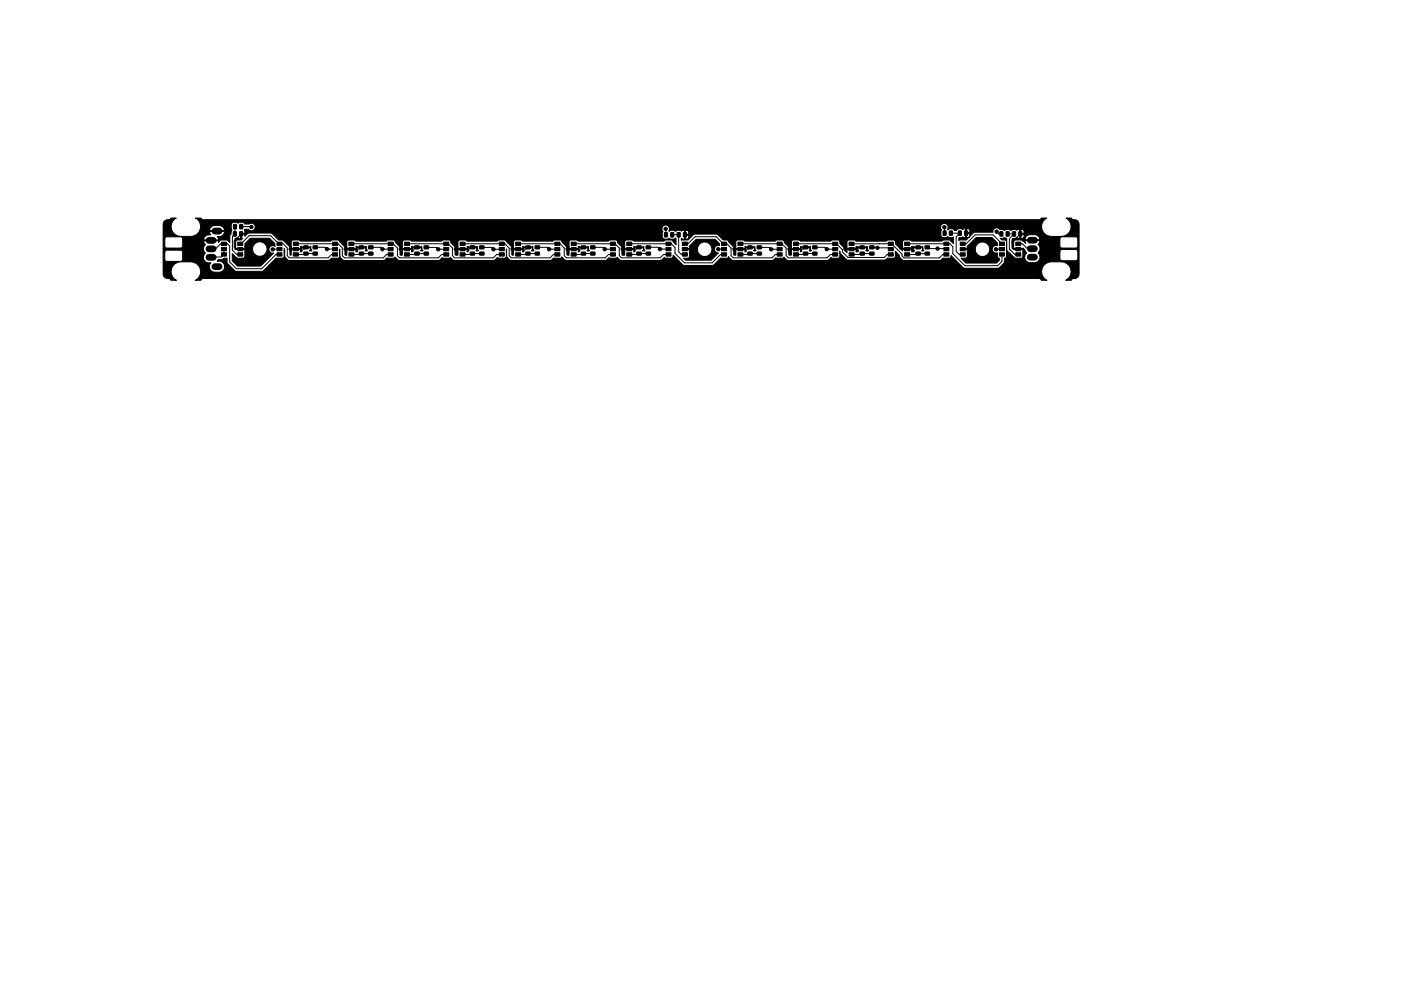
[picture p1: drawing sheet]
<svg xmlns="http://www.w3.org/2000/svg" width="420mm" height="297mm" viewBox="0 0 420 297" stroke-linecap="round" stroke-linejoin="round" font-family="sans-serif">
<path d="M62.7 72.1h1.2M62.7 74.6h1.2M62.7 77.1h1.2M64.4 69.3h1.3M64.4 79.9h1.3M309 72h1.2M309 74.5h1.2M309 77.1h1.2" fill="none" stroke="#000" stroke-width="2"/>
<g fill="#000" stroke="#000" stroke-width=".3">
<path d="M49.2 66.4l.6-.5 1.1-.1 .3-.4h1.7l-1 .8-.4 .8-.1 1.8 1.1 1.5 1.6 .5 4.1-.1 .9-.5 .9-1.3h2.8l.2 .2h4.2a1.34 1.34 0 0 0-1.4-1.5 2.88 2.88 0 0 0-2.4 .4l-.6 .9h-2.8l.2-1-.2-.9-.4-.8-1-.8h1.7l.2 .3 .5 .2h250.6l.4-.2 .3-.3h1.6l-1 .8-.4 .8v1.8l1.1 1.5 .8 .4 .9 .2 3.1-.1 1.6-.5 1.1-1.4 .1-1-.5-1.7-1-.8h1.6l.7 .5a1.41 1.41 0 0 1 1.6 1.3l-.1 15.4a1.97 1.97 0 0 1-1.6 .9l-.6 .5h-1.7l1.1-.8 .4-.8v-1.9l-1.1-1.4-.8-.5-.9-.1-3.9 .1-1.5 1.1-.4 1v1.6l.4 .9 1.1 .8h-1.7l-.3-.4-.4-.1h-250.6l-.5 .1-.3 .4h-1.6l1-.8 .4-.8v-1.9l-.4-.8-.7-.7-1.7-.5h-3.1l-1.6 .6-1 1.3-.2 1 .6 1.7 1 .9h-1.7l-.6-.5a1.52 1.52 0 0 1-1.7-1.4v-6.4h.5v2.1l.4 .5h4.4l.5-.3 .1-.3v-2.2l-.4-.5h-4.4l-.4 .2-.2 .5h-.5v-1.1h12.1l.1 .6 .5 .7a1.71 1.71 0 0 0-.4 2.1 1.71 1.71 0 0 0 2 .8 1.65 1.65 0 0 0-.3 1.7 1.65 1.65 0 0 0 1.5 1.1h1.6a1.7 1.7 0 0 0 1.3-2.2 1.7 1.7 0 0 0-2.2-1.1l.3-.5h1.1l.6-.4h1l.1 1.6 2.5 2.3h8l4.1-4 1.8 .1 .4-.2 .2-.4v-2.3l.2 2.4 .8 .9 .6 .3h11.8l.9-.8 1.7 .1 .5-.2 .2-.4v-2.1v2.2l.8 .9 .6 .3h11.6l1.1-.8 2 .1 .5-.4 .9 .9 .4 .2h11.6l1.2-.9 2 .2 .5-.3 .8 .8 .4 .2h11.7l.4-.2 .8-.8 .5 .3 2-.2 .2-.4v-2.2l.1 2.3 .8 .9 .5 .3h11.7l1.1-.8 1.9 .1 .5-.4 .9 .9 .4 .2h11.7l1.1-.9 2 .2 .5-.3 .8 .8 .5 .2h11.6l.4-.2 .8-.7 .5 .2h1.8l.3-.4 .1-.5 2.8 2.8 .6 .3h8.4l2.4-2.3 1.9 .1 .5-.5 .8 .9 .6 .3h11.6l1.2-.8 1.9 .1 .5-.3 .9 .8 .4 .2h11.6l.5-.2 .7-.7 .5 .2 1.9-.1 .3-.4v-1.6l.2 .8 2.1 1.8 11 .1 .9-.7h2.2l.2-.4v-1.6l1.2 1.2 .3 .8 1 .8h10.9l.9-.8 2 .1 .4-.8 4 3.8h10l.6-.2 1.3-1.4 .2-1.4 .6-.5v-4.5l-.4-.4-1-.1-.5-.5h.7a.73 .73 0 0 1 1.2 .2l.1 3.4 2.3 2.3 1.8 .1 .5-.2 .2-2.2-.2-.2-2.5 .1-.6-.6v-1.7h.5l.2 1.9h2.4l.2-.2 1.1 1.5a1.65 1.65 0 0 0-.5 1.8 1.65 1.65 0 0 0 1.5 1.1h1.7a1.65 1.65 0 0 0 1.2-1.2 1.65 1.65 0 0 0-.5-1.7l.3-.3h6.3v2.1l.4 .5h4.4l.5-.5v-2.3l-.5-.5h-4.3l-.4 .3-.1 .4h-6.3a1.64 1.64 0 0 0-.3-2.2l.5-.8-.1-.4h-4.2l-.1 .3 .2 .5-1.5-1h-1.6l-.5 .7h-.5v-.7l.2-.3h3.7l.1 .3 10.4-.2v2.1l.4 .5h4.4l.5-.5v-2.3l-.5-.5h-4.3l-.4 .3-.1 .4h-6.1a1.53 1.53 0 0 0-1.4-1.4 2.88 2.88 0 0 0-2.5 .4l-.5 .9h-3.7l.8-.2a.59 .59 0 0 1 1 0l.4-.1v-1.1h.2l.2 1.2 .5-.1 .3-.4-.1-.7h-1.2l.1-1.3h.2v1.1h.9a.73 .73 0 0 0-.4-1.2h-1.2l-.4 .2-.3-.2a1.34 1.34 0 0 0-1.5 .4 1.41 1.41 0 0 0-1.9-.2l-1.4-.2a1.17 1.17 0 0 0-1.4-.4 1.17 1.17 0 0 0-.7 1.2h-5.5l-2.6 2.4-2.1 .1v-.8l.7-.1a.59 .59 0 0 1 .9 0l.4-.1v-1.1h.3l.1 1.2 .6-.1 .2-.4-.1-.7h-1.1v-1.3h.3v1.1h.8a.73 .73 0 0 0-.4-1.2h-1.2l-.4 .2-.3-.2a1.27 1.27 0 0 0-1.6 .5l-.7-.2a1.4 1.4 0 0 0-1.8-.1h-.1a1.18 1.18 0 0 0-.3-1.6 1.18 1.18 0 0 0-1.6 .1 1.18 1.18 0 0 0 0 1.6l-.1 1.4a1 1 0 0 0 1.3 .9l.7-.3 .7 .3 1.1-.2v2.1l-1.4-1.2h-1.7l-.4 .4h-9.1l-.6-.4h-1.6l-.4 .3-.1 2.2 .1 .1h2.5l.1-.6 .8 .1 2.6-.1v.7l.3 .5h-.7l.3-.4-.2-.4h-2.3l-.2 .4a.41 .41 0 0 1 .3 .4 .41 .41 0 0 1-.2 .4h-.7l-.1-.7h-2.5l-.1 .4-2.2-2.1v-.8l-.5-.4h-1.7l-.5 .4h-9.1l-.6-.4h-1.6l-.4 .3-.1 2.2 .2 .1h2.4l.1-.6h3.4v.7l.4 .5-.8 .1 .2-.6-.1-.3h-2.4l-.2 .4a.41 .41 0 0 1 .3 .4 .41 .41 0 0 1-.2 .4h-.6l-.1-.7h-2.4l-.2 .9-.6-.5-.1-.8-1.4-1.4-.1-.7-.4-.4h-1.8l-.4 .4h-9.2l-.5-.4-2 .2-.2 .5 .2 1.9h2.4l.1-.6 .4 .1 2.6-.1v.7l.4 .5h-.8l.3-.4-.2-.4h-2.3l-.2 .4a.41 .41 0 0 1 .3 .4 .41 .41 0 0 1-.2 .4h-.3l-.1-.7h-2.4l-.2 1.7h-.6l-.2-.2v-2.2l-1.8-2.2h-1.8l-.4 .4h-9.1l-.6-.4-2 .2-.1 .5 .1 1.9h2.5l.1-.6 .3 .1 2.7-.1v.7l.3 .5h-.7l.2-.4-.1-.4h-2.4l-.1 .4a.41 .41 0 0 1 .3 .4 .41 .41 0 0 1-.3 .4h-.2l-.1-.7h-2.5l-.1 1.7h-.5l-.2-.2v-2.1l-.2-.4-1.5-1.8-1.4-.1-2-1.7h-6.6l-2 1.8h-2l.1-.6 .4 .3 .5-.2v-1h.2v1a.6 .6 0 0 0 .7 .1 .6 .6 0 0 0 .3-.5l-.1-.6h-1.1v-1.3h.2v1l1-.1-.1-.8a.81 .81 0 0 0-1.1-.1l-.5-.2-.4 .3-.3-.2a1.34 1.34 0 0 0-1.5 .3 1.41 1.41 0 0 0-1.9-.1h-.1a1.18 1.18 0 0 0-.2-1.6 1.18 1.18 0 0 0-1.6 .1 1.18 1.18 0 0 0-.1 1.6l-.1 1.4a1 1 0 0 0 1.4 .9l.7-.3 .3 .2a1.34 1.34 0 0 0 1.6-.3l.2 .2v1.9l-1.1-1.3-.5-.2h-1.6l-.4 .4h-9.2l-.4-.4-1.9 .1-.4 .6 .2 1.9h2.4l.1-.6 .5 .1 2.6-.1v.7l.3 .5h-.7l.3-.4-.2-.4h-2.3l-.2 .4 .3 .4-.3 .4h-.3l-.1-.7h-2.4l-.2 1.7-.8-.2v-2.2l-1.3-1.4-.2-.6-.4-.2h-1.7l-.4 .4h-9.1l-.5-.4-1.8 .1-.4 .6 .1 1.9h2.5l.1-.6 .4 .1 2.6-.1 .1 .7 .3 .5h-.7l.2-.4-.1-.4h-2.4l-.1 .4 .2 .4-.2 .4h-.3l-.1-.7h-2.5l-.1 1.7-.7-.2-.1-2.4-1.9-2h-1.7l-.5 .4h-9.1l-.6-.4-1.9 .2-.2 .5 .2 1.9h2.4l.1-.6 .5 .1 2.6-.1v.7l.3 .5h-.7l.3-.4-.2-.4h-2.3l-.2 .4a.41 .41 0 0 1 .3 .4 .41 .41 0 0 1-.2 .4h-.4l-.1-.7h-2.4l-.2 1.7h-.3l-.2-.2-.1-2.2-2-2.2h-1.8l-.4 .4h-9.2l-.4-.4h-1.6l-.7 .5 .2 2.1h2.4l.1-.6 .5 .1 2.7-.1v.7l.3 .5h-.7l.2-.4-.1-.4h-2.4l-.1 .4 .2 .4-.2 .4h-.4l-.1-.7h-2.4l-.2 1.7h-.7l-.1-.2-.1-2.2-1.7-2.2h-1.8l-.4 .4h-9.1l-.5-.4h-1.6l-.6 .5 .1 2.1h2.5l.1-.6 .5 .1 2.6-.1v.7l.3 .5h-.7l.3-.4-.2-.4h-2.3l-.2 .4 .3 .4-.2 .4h-.4l-.1-.7h-2.5l-.1 1.7h-.6l-.1-.2-.1-2.2-1.9-2.2h-1.7l-.5 .4h-9.1l-.4-.4h-1.7l-.6 .5 .2 2.1h2.4l.1-.6 .5 .1 2.7-.1v.7l.3 .5h-.7l.2-.4-.1-.4h-2.4l-.1 .4 .2 .4-.2 .4h-.4l-.1-.7h-2.4l-.2 1.7h-.4l-.1-.2-.1-2.2-2-2.2h-1.8l-.4 .4h-9.2l-.5-.4-2 .2-.2 .5 .2 1.9h2.4l.1-.6 .6 .1 2.6-.1v.7l.4 .5h-.8l.3-.4-.2-.4h-2.3l-.2 .4a.41 .41 0 0 1 .3 .4 .41 .41 0 0 1-.2 .4h-.5l-.1-.7h-2.4l-.2 1.7h-.2l-.2-.2v-2.1l-.2-.4-1.8-1.8-1.4-.1-2.2-2h-6.7l-1.2 .9-.1-.6h-.9v1.1l.4 .1-.5 .5-1.2 .1-.4 .4 .1 2.1h2.5l.1-1.5 1.7-1.6h5.7l1.6 1.6 .1 .9-.2-.1a1.14 1.14 0 0 0-1.6 .8 1.14 1.14 0 0 0 1.4 1.3l-3.9 3.9h-7l-1.5-1.6v-2.2l1.5 1.4h1.7l.5-.5-.1-2.1-2.6 .1-.2-.2h5.2l.1 .4a2.18 2.18 0 0 0 3.5 1.3 2.18 2.18 0 0 0-.4-3.7 2.18 2.18 0 0 0-3.2 2l-5.2-.1v-3.2l.8-.2 .7 .2 .2-1.4 1.2-.2-.1-.8 .1-.3 1.1 .1a1.14 1.14 0 0 0 1.6 .1 1.14 1.14 0 0 0 .2-1.6 1.14 1.14 0 0 0-1.6-.1l-1.3-.1a1.28 1.28 0 0 0-1.8-.4l-.2 .2a1.35 1.35 0 0 0-1.7-.2l-.3 .6v1.3l.2 .4-.3 1.1-.4 .6v2l-1-.8h-1.6l-.8 .8-.1-.5h-4.2l-.1 .4 .5 .7-.5 .7-.1 .6h-12.1v-2.9h.5v2.1l.4 .5 4.3 .1 .5-.2 .2-.4v-2.1h6.3l.1 .2h4.2l.1-.4-.4-.6h.7a1.34 1.34 0 0 0 1.4-1.5h-4.2l-.1 .4 .4 .6a1.78 1.78 0 0 0-2.2 1.3h-6.3l-.2-.5-.5-.2h-4.1l-.4 .2-.2 .5h-.5v-4.5zM66.4 75.8h1.5v1h-1.5zM66.4 74.2h1.5v1h-1.5zM66.4 72.6h1.5v1h-1.5zM70 69.5h.9l-.1 1.3-.8-.1zM70 67.3h.9l-.1 1.3-.8-.1zM71.9 69.5h.9l-.1 1.3-.8-.1zM71.9 67.3h.9l-.1 1.3-.8-.1zM71.3 75.8h1.5v1h-1.5zM71.3 74.2h1.5v1h-1.5zM71.3 72.6h1.5v1h-1.5zM83.1 75.8h1.5v1h-1.5z"/>
<path d="M83.1 74.2h1.5v1h-1.5zM83.1 72.6h1.5v1h-1.5zM88 75.8h1.5v1h-1.5zM88 74.2h1.5v1h-1.5zM88 72.6h1.5v1h-1.5zM91.1 75.6h1.2l.1 .8-1.2 .1zM91.1 73.7h1.2l.1 .8-1.2 .1zM93.9 73.7h1.2l.1 .8-1.2 .1zM93.9 75.6h1.2l.1 .8-1.2 .1zM99.7 75.8h1.5v1h-1.5zM99.7 74.2h1.5v1h-1.5zM99.7 72.6h1.5v1h-1.5z"/>
<path d="M104.6 75.8h1.5v1h-1.5zM104.6 74.2h1.5v1h-1.5zM104.6 72.6h1.5v1h-1.5zM107.8 75.6h1.2l.1 .8-1.3 .1zM107.8 73.7h1.2l.1 .8-1.3 .1zM110.6 73.7h1.2l.1 .8-1.3 .1zM110.6 75.6h1.2l.1 .8-1.3 .1zM116.4 75.8h1.5v1h-1.5zM116.4 74.2h1.5v1h-1.5zM116.4 72.6h1.5v1h-1.5zM121.3 75.8h1.5v1h-1.5zM121.3 74.2h1.5v1h-1.5z"/>
<path d="M121.3 72.6h1.5v1h-1.5zM124.4 75.6h1.2l.1 .8-1.2 .1zM124.4 73.7h1.2l.1 .8-1.2 .1zM127.2 73.7h1.2l.1 .8-1.3 .1zM127.2 75.6h1.2l.1 .8-1.3 .1zM133.1 75.8h1.5v1h-1.5zM133.1 74.2h1.5v1h-1.5zM133.1 72.6h1.5v1h-1.5zM138 75.8h1.5v1h-1.5zM138 74.2h1.5v1h-1.5zM138 72.6h1.5v1h-1.5zM141.1 75.6h1.2l.1 .8-1.3 .1z"/>
<path d="M141.1 73.7h1.2l.1 .8-1.3 .1zM143.9 73.7h1.2v.8l-1.2 .1zM143.9 75.6h1.2v.8l-1.2 .1zM149.7 75.8h1.5v1h-1.5zM149.7 74.2h1.5v1h-1.5zM149.7 72.6h1.5v1h-1.5zM154.6 75.8h1.5v1h-1.5zM154.6 74.2h1.5v1h-1.5zM154.6 72.6h1.5v1h-1.5zM157.7 75.6h1.2l.1 .8-1.3 .1zM157.7 73.7h1.2l.1 .8-1.3 .1zM160.5 73.7h1.2l.1 .8-1.3 .1z"/>
<path d="M160.5 75.6h1.2l.1 .8-1.3 .1zM166.4 75.8h1.5v1h-1.5zM166.4 74.2h1.5v1h-1.5zM166.4 72.6h1.5v1h-1.5zM171.3 75.8h1.5v1h-1.5zM171.3 74.2h1.5v1h-1.5zM171.3 72.6h1.5v1h-1.5zM174.4 75.6h1.2v.8l-1.2 .1zM174.4 73.7h1.2v.8l-1.2 .1zM177.2 73.7h1.2v.8l-1.2 .1zM177.2 75.6h1.2v.8l-1.2 .1zM183.1 75.8h1.5v1h-1.5z"/>
<path d="M183.1 74.2h1.5v1h-1.5zM183.1 72.6h1.5v1h-1.5zM188 75.8h1.5v1h-1.5zM188 74.2h1.5v1h-1.5zM188 72.6h1.5v1h-1.5zM191 75.6h1.2l.1 .8-1.3 .1zM191 73.7h1.2l.1 .8-1.3 .1zM193.8 73.7h1.2l.1 .8-1.3 .1zM193.8 75.6h1.2l.1 .8-1.3 .1zM199.3 69.7l.9 .1-.1 1.2h-.8zM199.7 75.8h1.5v1h-1.5zM199.7 74.2h1.5v1h-1.5z"/>
<path d="M199.7 72.6h1.5v1h-1.5zM201.2 69.7l.8 .1v1.2h-.8zM203.1 69.7l.9 .1-.1 1.2h-.8zM205 69.7l.9 .1-.1 1.2h-.8zM204.6 75.8h1.5v1h-1.5zM204.6 74.2h1.5v1h-1.5zM204.6 72.6h1.5v1h-1.5zM205.2 74.5h1.4l.1-.8 2.1-2h5.7l1.3 1.3v.6a1.14 1.14 0 0 0-1.5 .9 1.14 1.14 0 0 0 1.1 1.3l-2.1 2.2h-7.7l-.6-.6h1.4l.4-.6v-1.8l-1.6-.3h3.9a2.18 2.18 0 0 0 3.2 2 2.18 2.18 0 0 0 .3-3.7 2.18 2.18 0 0 0-3.4 1.3l-.1 .4h-3.9zM216.4 75.8h1.5v1h-1.5zM216.4 74.2h1.5v1h-1.5zM216.4 72.6h1.5v1h-1.5zM221.3 75.8h1.5v1h-1.5z"/>
<path d="M221.3 74.2h1.5v1h-1.5zM221.3 72.6h1.5v1h-1.5zM224.3 75.6h1.2l.1 .8-1.3 .1zM224.3 73.7h1.2l.1 .8-1.3 .1zM227.1 73.7h1.2l.1 .8-1.3 .1zM227.1 75.6h1.2l.1 .8-1.3 .1zM233.1 75.8h1.5v1h-1.5zM233.1 74.2h1.5v1h-1.5zM233.1 72.6h1.5v1h-1.5zM238 75.8h1.5v1h-1.5zM238 74.2h1.5v1h-1.5zM238 72.6h1.5v1h-1.5z"/>
<path d="M240.9 75.6h1.3v.8l-1.2 .1zM240.9 73.7h1.3v.8l-1.2 .1zM243.7 73.7h1.3v.8l-1.2 .1zM243.7 75.6h1.3v.8l-1.2 .1zM249.7 75.8h1.5v1h-1.5zM249.7 74.2h1.5v1h-1.5zM249.7 72.6h1.5v1h-1.5zM254.6 75.8h1.5v1h-1.5zM254.6 74.2h1.5v1h-1.5zM254.6 72.6h1.5v1h-1.5zM257.9 75.6h1.2l.1 .8-1.2 .1zM257.9 73.7h1.2l.1 .8-1.2 .1z"/>
<path d="M260.8 73.7h1.2l.1 .8-1.2 .1zM260.8 75.6h1.2l.1 .8-1.2 .1zM266.4 72.6h1.5v1h-1.5zM266.4 74.2h1.5v1h-1.5zM266.4 75.8h1.5v1h-1.5zM271.3 72.6h1.5v1h-1.5zM271.3 74.2h1.5v1h-1.5zM271.3 75.8h1.5v1h-1.5zM274.7 73.7h1.2l.1 .8-1.2 .1zM274.7 75.6h1.2l.1 .8-1.2 .1zM277.5 75.6h1.2v.8l-1.2 .1zM277.5 73.7h1.2v.8l-1.2 .1z"/>
<path d="M282.9 69.3h.8l-.1 1.3-.8-.1zM283.1 75.8h1.5v1h-1.5zM283.1 74.2h1.5v1h-1.5zM283.1 72.6h1.5v1h-1.5zM284.7 69.3h.9l-.1 1.3-.8-.1zM287.4 69.3h.9l-.1 1.3-.8-.1zM288 75.8h1.5v1h-1.5zM288 74.2h1.5v1h-1.5zM288 72.6h1.5v1h-1.5zM289.3 69.3h.9l-.1 1.3-.8-.1zM288.6 74.5h1.3l.2-.7 2.7-2.6h4.7l1.6 1.6v.8a1.14 1.14 0 0 0-1.5 1.1 1.14 1.14 0 0 0 1.5 1.1v1.1l.6 .5v.6l-.8 .9h-9.2l-1.5-1.5h1.4l.5-.5v-1.9l-1.5-.3h3.9a2.18 2.18 0 0 0 3.1 2 2.18 2.18 0 0 0 .3-3.7 2.18 2.18 0 0 0-3.4 1.3v.4h-3.9zM299.9 69.5h.9l-.1 1.3-.9-.1z"/>
<path d="M299.7 72.6h1.5v1h-1.5zM299.7 74.2h1.5v1h-1.5zM299.7 75.8h1.5v1h-1.5zM301.8 69.5h.8l-.1 1.3-.8-.1zM303.7 69.5h.9l-.1 1.3-.8-.1zM304.6 72.6h1.5v1h-1.5zM304.6 74.2h1.5v1h-1.5zM304.6 75.8h1.5v1h-1.5zM305.6 69.5h.9l-.1 1.3-.9-.1z"/>
<circle cx="73.9" cy="74.5" r=".5"/>
<circle cx="75.4" cy="68" r=".5"/>
<circle cx="81.8" cy="74.8" r=".5"/>
<circle cx="87.2" cy="74.7" r=".5"/>
<circle cx="98" cy="74.7" r=".5"/>
<circle cx="103.7" cy="74.7" r=".5"/>
<circle cx="114.7" cy="74.7" r=".5"/>
<circle cx="120.2" cy="74.7" r=".5"/>
<circle cx="131.4" cy="74.7" r=".5"/>
<circle cx="136.7" cy="74.7" r=".5"/>
<circle cx="148" cy="74.7" r=".5"/>
<circle cx="153.7" cy="74.7" r=".5"/>
<circle cx="164.7" cy="74.7" r=".5"/>
<circle cx="170.2" cy="74.7" r=".5"/>
<circle cx="181.4" cy="74.7" r=".5"/>
<circle cx="186.7" cy="74.7" r=".5"/>
<circle cx="197.9" cy="74.7" r=".5"/>
<circle cx="199.6" cy="68.6" r=".5"/>
<circle cx="205.2" cy="68.3" r=".5"/>
<circle cx="207.3" cy="74.7" r=".5"/>
<circle cx="215.4" cy="74.7" r=".5"/>
<circle cx="220.3" cy="74.7" r=".5"/>
<circle cx="231.2" cy="74.7" r=".5"/>
<circle cx="236.8" cy="74.7" r=".5"/>
<circle cx="247.9" cy="74.7" r=".5"/>
<circle cx="253.5" cy="74.6" r=".5"/>
<circle cx="263.1" cy="74.3" r=".5"/>
<circle cx="270.3" cy="74.3" r=".5"/>
<circle cx="281.2" cy="74.5" r=".5"/>
<circle cx="283.2" cy="68.1" r=".5"/>
<circle cx="289.8" cy="67.9" r=".5"/>
<circle cx="290.6" cy="74.7" r=".5"/>
<circle cx="298.7" cy="74.7" r=".5"/>
<circle cx="298.9" cy="69.4" r=".5"/>
</g>
<g fill="none" stroke="#000" stroke-width=".3">
<path d="M63.3 74.6h1.3l1.6-1.5h2l.7 .6v4.8l2 2h7.6l4.3-4.2h1M67.2 73.1h-.1M67.2 74.7v1.6l-.8 .7-3.1 .1M70.5 67.9v2.2M70.5 70l-.8 .8v4.2l1.3 1.3h1.1M72.1 73.1h.2l2.4-2.5h6.4l2.5 2.5h1.3l1.3 1.3v2.2l.6 .7h11.6l1-1h1.1M72.3 70.1l-2 2.1v2l.4 .5 3.2-.2M72.3 67.9l3.1 .1M83.8 74.7l-2 .1M87.2 74.7h.1M88.7 73.1h12.7l1.3 1.3v2.2l.6 .7h11.6l1-1h1.3M91.8 74.1l-.6 .6h-4"/>
<path d="M94.5 74.1h3l.5 .6h2.6M94.5 76l-5.8 .3M103.7 74.7h.1M105.2 73.1h12.7l1.3 1.3v2.2l.6 .7h11.6l1.1-1h1M108.3 74.1l-.6 .6h-4M111.1 76l-5.9 .3M111.1 74.1h3l.6 .6h2.5M120.2 74.7h.1M121.7 73.1h12.7l1.3 1.3v2.2l.6 .7h11.7l1-1h1.2M124.8 74.1l-.6 .6h-4M127.6 76l-5.9 .3M127.9 74.2h3l.5 .5h2.5"/>
<path d="M136.7 74.7h.1M138.3 73.1h11.7M141.3 74.1l-.5 .6h-4.1M144.1 76l-5.8 .3M144.4 74.2h3l.6 .5h2.5M150.4 73.1h1l1.3 1.3v2.2l.6 .7h11.7l1-1h1M153.7 74.7h.1M155.3 73.1h12.6l1.3 1.3v2.2l.6 .7h11.7l1-1h1.2M158.3 74.1l-.5 .6h-4.1M161.1 76l-5.8 .3M161.1 74.1h3l.6 .6h2.5M170.2 74.7h.1"/>
<path d="M171.8 73.1h12.6l1.3 1.3v2.2l.7 .7h11.6l1-1h1.1M174.8 74.1l-.5 .6h-4.1M177.6 76l-5.8 .3M177.8 74.1h3l.6 .6h2.5M186.8 74.7h-.1M188.3 73.1h13l1.1 1.1v1.8l2.9 2.8h8.3l2.5-2.5h1M191.3 74.1l-.5 .6h-4M194.1 76l-5.8 .3M194.4 74.1h3l.5 .6h2.5M199.6 68.6l.1 1.8M201.6 70.4h1.9v5.1l.8 .8h1.1M205.2 68.3l.2 .2v1.9"/>
<path d="M205.4 74.7h1.9M205.4 73.1h.9l2.2-2.1h6.3l2.1 2.1h1.1l1.3 1.3v2.2l.6 .7h11.6l1-1h1.1M207.3 74.7h.1M215.4 74.7h1.7M215.4 74.7h.1M220.3 74.7h.1M221.8 73.1h12.7l1.3 1.3v2.2l.6 .7h11.6l1-1h1.2M224.8 74.1l-.5 .6h-4M227.6 76l-5.8 .3M227.7 74.2h3l.5 .5h2.6M236.8 74.7h.1M238.3 73.1h11.8"/>
<path d="M241.4 74.1l-.6 .6h-4M244.2 76l-5.9 .3M244.4 74.1h3l.5 .6h2.5M250.5 73.1h.4l1.7 1.8v.6l1.7 1.7h10.9l.9-.9h1M255.4 73.1h12l3.1 3.1v.5l.6 .6h10.6l1.1-1h1M258.6 74.1l-.2 .3h-2.7l-.3 .3-1.9-.1M261.5 76l-6.1 .3M261.5 74.1l5.3 .2 .3 .4M263.7 73.1h.1M272 73.1h12.9l.8 .9v2l3.7 3.6h9.8l1.3-1.2v-2.1M275.3 74.1l-2.8 .2-.5 .4h-1.3l-.4-.4M278.1 76l-6.1 .3"/>
<path d="M278.1 74.1l.4 .4h5.2l.1 .2M283.2 68.1l.1 1.8M285.2 69.9h2.7l-1.1 1.1v4.4l.9 .9h1M288.7 74.7h1.9M288.7 73.1h1.1l2.6-2.7h5.4l2.7 2.7M289.8 67.9l-.1 2M298.9 69.4l.7 .7h.7M300.1 74.3l.4 .4h-1.8M302.2 70.1h1.9l-1.4 1.4v3.2l1.6 1.6h1.1M305.4 73.1h1.2l1.3 1.2 1.7 .2M306 70.1l-2.3 2.3v1.9l.3 .4h1.4"/>
</g>
</svg>
